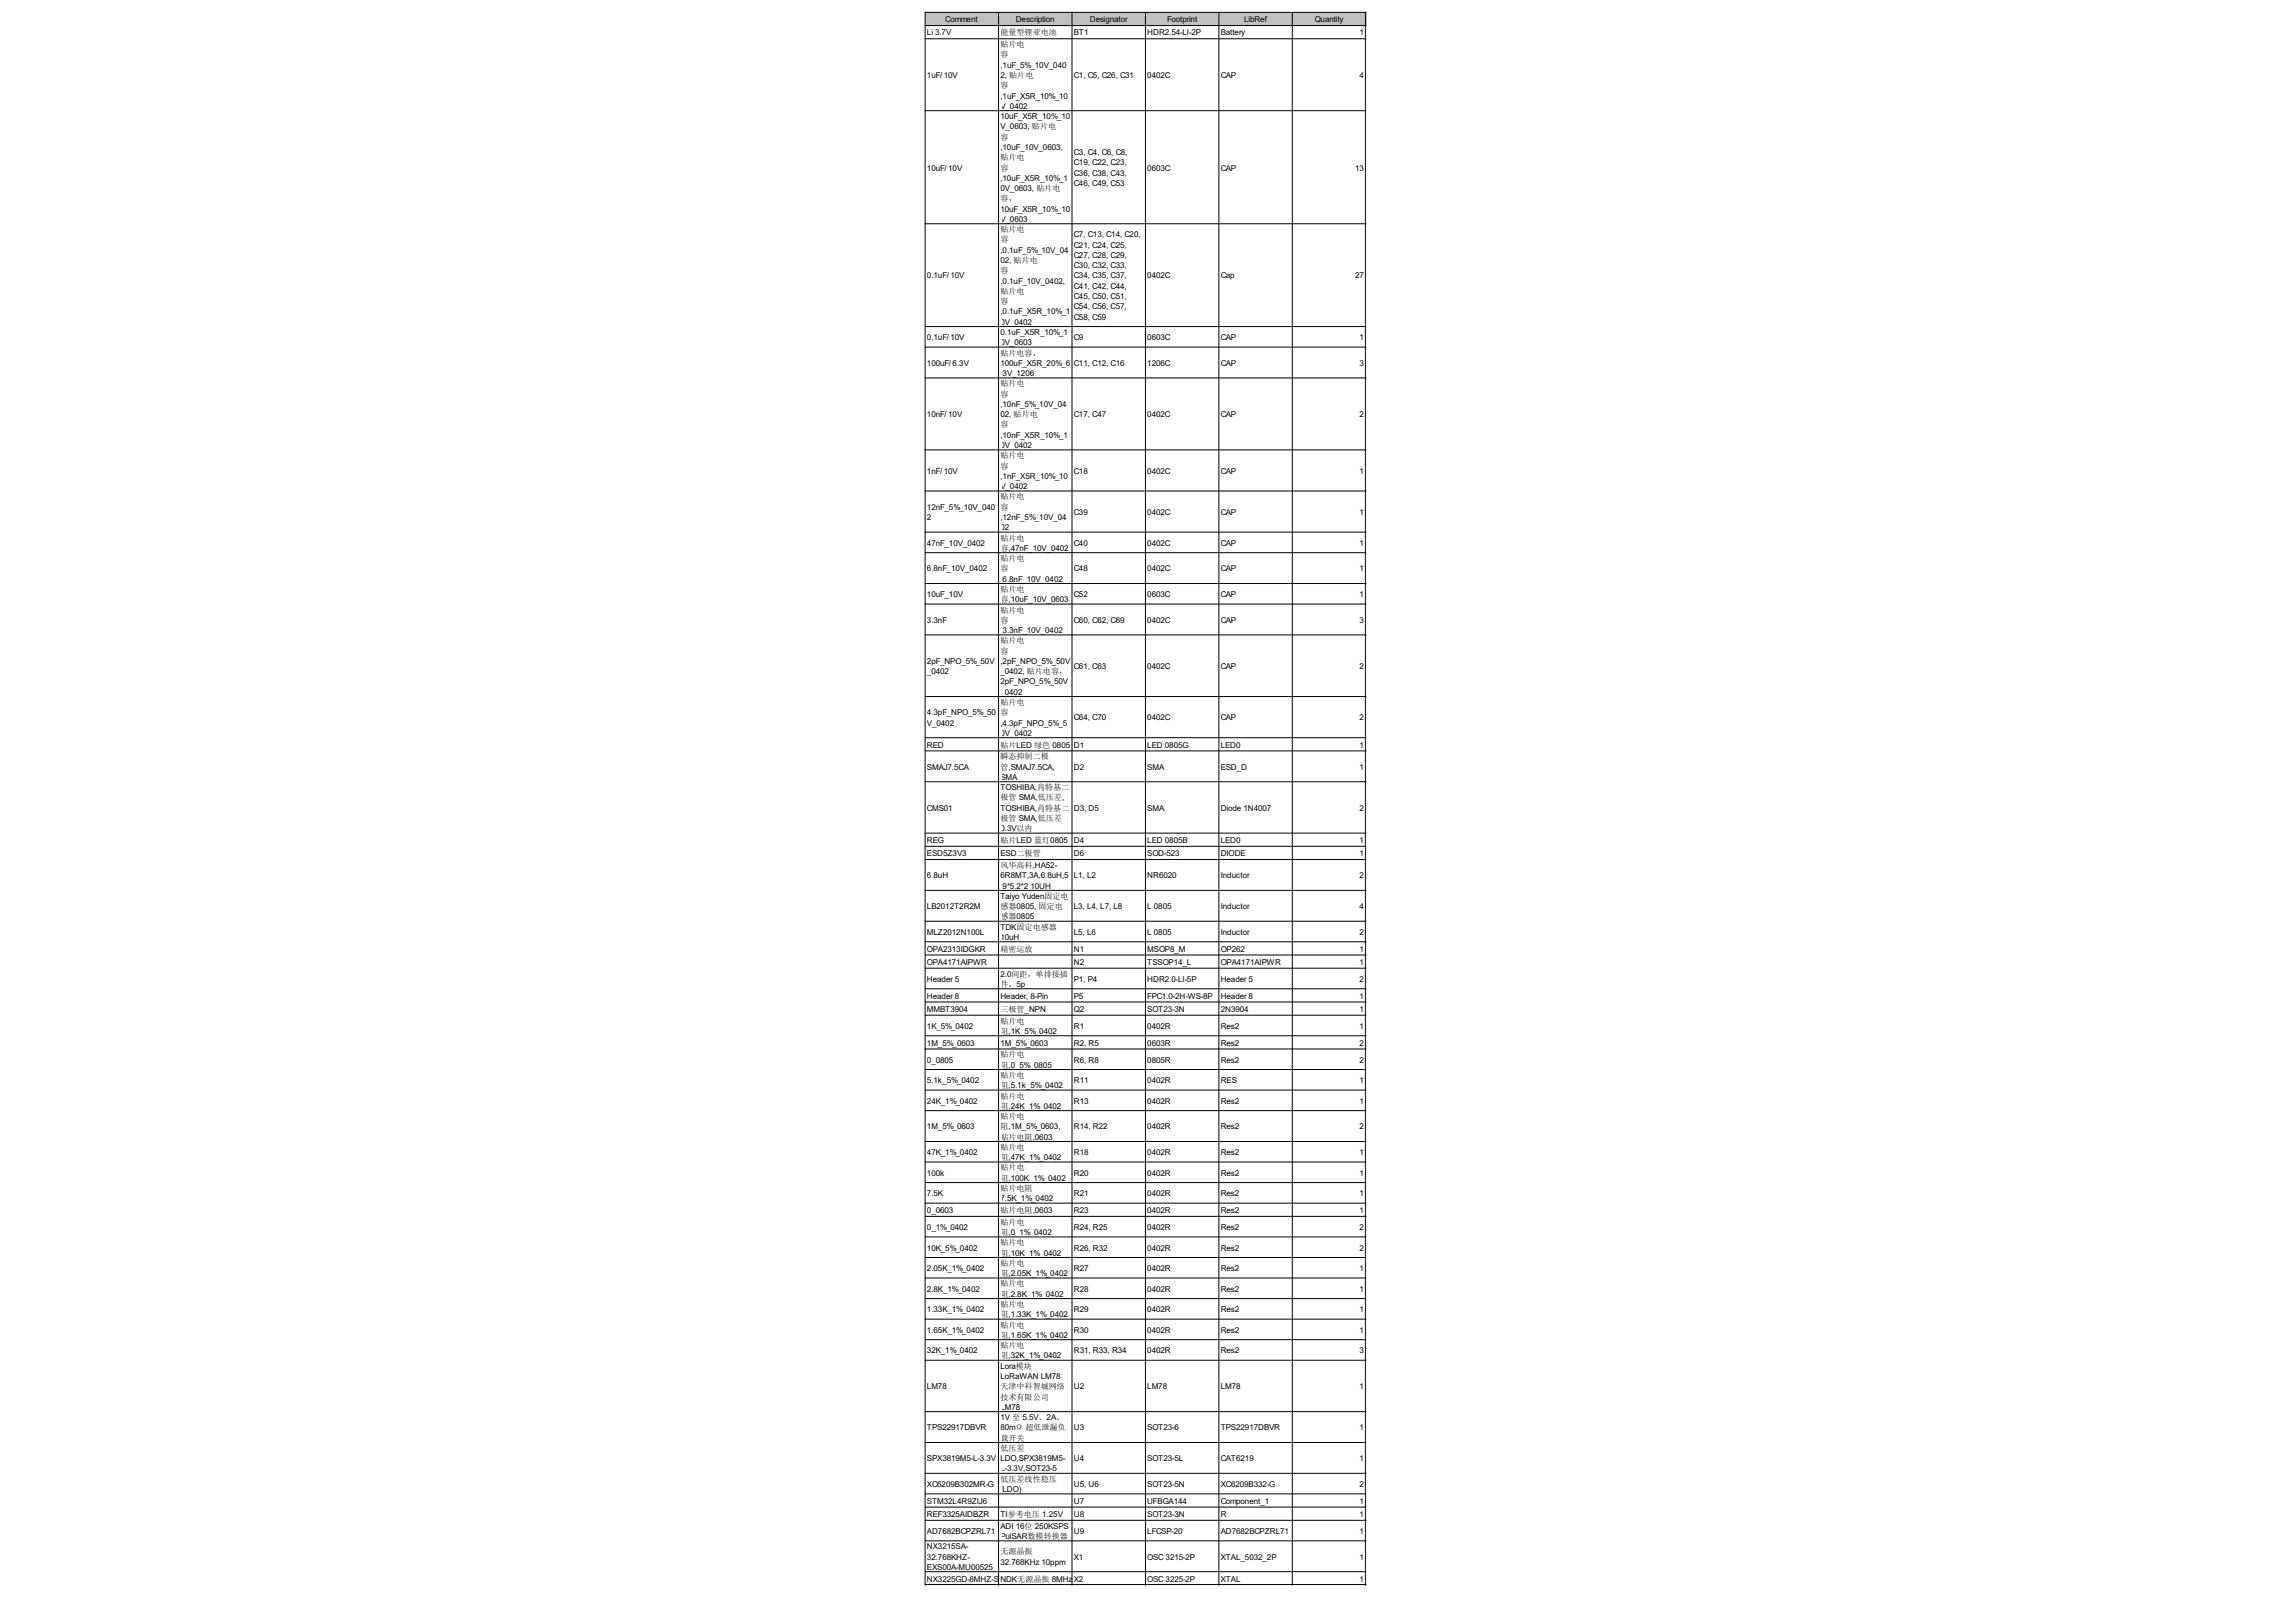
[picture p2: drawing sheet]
<svg xmlns="http://www.w3.org/2000/svg" width="289mm" height="202mm" viewBox="0 0 289 202" stroke-linecap="round" stroke-linejoin="round" font-family="sans-serif">
<defs><g id="words">
<g font-size="1">
<text x="116.7" y="4.5">Li 3.7V</text>
<text x="119" y="2.8">Comment</text>
<text x="125.9" y="4.5">能量型锂亚电池</text>
<text x="125.9" y="5.9">贴片电</text>
<text x="127.9" y="2.8">Description</text>
<text x="135.2" y="4.5">BT1</text>
<text x="137.2" y="2.8">Designator</text>
<text x="144.4" y="4.5">HDR2.54-LI-2P</text>
<text x="146.9" y="2.8">Footprint</text>
<text x="153.7" y="4.5">Battery</text>
<text x="156.6" y="2.8">LibRef</text>
<text x="165.5" y="2.8">Quantity</text>
<text x="171.2" y="4.5">1</text>
<text x="116.7" y="9.8">1uF/ 10V</text>
<text x="125.9" y="8.5">,1uF_5%_10V_040</text>
<text x="125.9" y="9.8">2, 贴片电</text>
<text x="125.9" y="7.2">容</text>
<text x="125.9" y="11.1">容</text>
<text x="135.2" y="9.8">C1, C5, C26, C31</text>
<text x="144.4" y="9.8">0402C</text>
<text x="153.7" y="9.8">CAP</text>
<text x="171.2" y="9.8">4</text>
<text x="125.9" y="12.4">,1uF_X5R_10%_10</text>
<text x="125.9" y="13.7">V_0402</text>
<text x="125.9" y="15">10uF_X5R_10%_10</text>
<text x="125.9" y="16.3">V_0603, 贴片电</text>
<text x="125.9" y="17.6">容</text>
<text x="116.7" y="21.5">10uF/ 10V</text>
<text x="125.9" y="18.9">,10uF_10V_0603,</text>
<text x="125.9" y="22.8">,10uF_X5R_10%_1</text>
<text x="125.9" y="20.2">贴片电</text>
<text x="125.9" y="21.5">容</text>
<text x="135.2" y="19.5">C3, C4, C6, C8,</text>
<text x="135.2" y="20.8">C19, C22, C23,</text>
<text x="135.2" y="22.1">C36, C38, C43,</text>
<text x="135.2" y="23.4">C46, C49, C53</text>
<text x="144.4" y="21.5">0603C</text>
<text x="153.7" y="21.5">CAP</text>
<text x="170.6" y="21.5">13</text>
<text x="125.9" y="24.1">0V_0603, 贴片电</text>
<text x="125.9" y="26.6">10uF_X5R_10%_10</text>
<text x="125.9" y="27.9">V_0603</text>
<text x="125.9" y="25.3">容，</text>
<text x="125.9" y="29.2">贴片电</text>
<text x="135.2" y="29.9">C7, C13, C14, C20,</text>
<text x="116.7" y="35">0.1uF/ 10V</text>
<text x="125.9" y="31.8">,0.1uF_5%_10V_04</text>
<text x="125.9" y="33.1">02, 贴片电</text>
<text x="125.9" y="35.7">,0.1uF_10V_0402,</text>
<text x="125.9" y="30.5">容</text>
<text x="125.9" y="34.4">容</text>
<text x="135.2" y="31.2">C21, C24, C25,</text>
<text x="135.2" y="32.5">C27, C28, C29,</text>
<text x="135.2" y="33.8">C30, C32, C33,</text>
<text x="135.2" y="35">C34, C35, C37,</text>
<text x="144.4" y="35">0402C</text>
<text x="153.7" y="35">Cap</text>
<text x="170.6" y="35">27</text>
<text x="125.9" y="39.6">,0.1uF_X5R_10%_1</text>
<text x="125.9" y="40.9">0V_0402</text>
<text x="125.9" y="37">贴片电</text>
<text x="125.9" y="38.3">容</text>
<text x="135.2" y="36.3">C41, C42, C44,</text>
<text x="135.2" y="37.6">C45, C50, C51,</text>
<text x="135.2" y="38.9">C54, C56, C57,</text>
<text x="135.2" y="40.2">C58, C59</text>
<text x="116.7" y="42.8">0.1uF/ 10V</text>
<text x="116.7" y="46">100uF/ 6.3V</text>
<text x="125.9" y="42.2">0.1uF_X5R_10%_1</text>
<text x="125.9" y="43.5">0V_0603</text>
<text x="125.9" y="46">100uF_X5R_20%_6</text>
<text x="125.9" y="47.3">.3V_1206</text>
<text x="125.9" y="44.8">贴片电容，</text>
<text x="135.2" y="42.8">C9</text>
<text x="135.2" y="46">C11, C12, C16</text>
<text x="144.4" y="42.8">0603C</text>
<text x="144.4" y="46">1206C</text>
<text x="153.7" y="42.8">CAP</text>
<text x="153.7" y="46">CAP</text>
<text x="171.2" y="42.8">1</text>
<text x="171.2" y="46">3</text>
<text x="116.7" y="52.5">10nF/ 10V</text>
<text x="125.9" y="51.2">,10nF_5%_10V_04</text>
<text x="125.9" y="52.5">02, 贴片电</text>
<text x="125.9" y="48.6">贴片电</text>
<text x="125.9" y="49.9">容</text>
<text x="125.9" y="53.8">容</text>
<text x="135.2" y="52.5">C17, C47</text>
<text x="144.4" y="52.5">0402C</text>
<text x="153.7" y="52.5">CAP</text>
<text x="171.2" y="52.5">2</text>
<text x="116.7" y="59.6">1nF/ 10V</text>
<text x="125.9" y="55.1">,10nF_X5R_10%_1</text>
<text x="125.9" y="56.4">0V_0402</text>
<text x="125.9" y="57.7">贴片电</text>
<text x="125.9" y="59">容</text>
<text x="135.2" y="59.6">C18</text>
<text x="144.4" y="59.6">0402C</text>
<text x="153.7" y="59.6">CAP</text>
<text x="171.2" y="59.6">1</text>
<text x="116.7" y="64.2">12nF_5%_10V_040</text>
<text x="116.7" y="65.5">2</text>
<text x="125.9" y="60.3">,1nF_X5R_10%_10</text>
<text x="125.9" y="61.6">V_0402</text>
<text x="125.9" y="65.5">,12nF_5%_10V_04</text>
<text x="125.9" y="62.9">贴片电</text>
<text x="125.9" y="64.2">容</text>
<text x="135.2" y="64.8">C39</text>
<text x="144.4" y="64.8">0402C</text>
<text x="153.7" y="64.8">CAP</text>
<text x="171.2" y="64.8">1</text>
<text x="116.7" y="68.7">47nF_10V_0402</text>
<text x="116.7" y="71.9">6.8nF_10V_0402</text>
<text x="125.9" y="66.7">02</text>
<text x="125.9" y="68">贴片电</text>
<text x="125.9" y="69.3">容,47nF_10V_0402</text>
<text x="125.9" y="70.6">贴片电</text>
<text x="125.9" y="71.9">容</text>
<text x="135.2" y="68.7">C40</text>
<text x="135.2" y="71.9">C48</text>
<text x="144.4" y="68.7">0402C</text>
<text x="144.4" y="71.9">0402C</text>
<text x="153.7" y="68.7">CAP</text>
<text x="153.7" y="71.9">CAP</text>
<text x="171.2" y="68.7">1</text>
<text x="171.2" y="71.9">1</text>
<text x="116.7" y="75.2">10uF_10V</text>
<text x="125.9" y="73.2">,6.8nF_10V_0402</text>
<text x="125.9" y="74.5">贴片电</text>
<text x="125.9" y="75.8">容,10uF_10V_0603</text>
<text x="125.9" y="77.1">贴片电</text>
<text x="135.2" y="75.2">C52</text>
<text x="144.4" y="75.2">0603C</text>
<text x="153.7" y="75.2">CAP</text>
<text x="171.2" y="75.2">1</text>
<text x="116.7" y="78.4">3.3nF</text>
<text x="116.7" y="83.6">2pF_NPO_5%_50V</text>
<text x="125.9" y="79.7">,3.3nF_10V_0402</text>
<text x="125.9" y="83.6">,2pF_NPO_5%_50V</text>
<text x="125.9" y="78.4">容</text>
<text x="125.9" y="81">贴片电</text>
<text x="125.9" y="82.3">容</text>
<text x="135.2" y="78.4">C60, C62, C69</text>
<text x="144.4" y="78.4">0402C</text>
<text x="153.7" y="78.4">CAP</text>
<text x="171.2" y="78.4">3</text>
<text x="116.7" y="84.9">_0402</text>
<text x="125.9" y="84.9">_0402, 贴片电容，</text>
<text x="125.9" y="86.2">2pF_NPO_5%_50V</text>
<text x="125.9" y="87.4">_0402</text>
<text x="125.9" y="88.7">贴片电</text>
<text x="135.2" y="84.2">C61, C63</text>
<text x="144.4" y="84.2">0402C</text>
<text x="153.7" y="84.2">CAP</text>
<text x="171.2" y="84.2">2</text>
<text x="116.7" y="90">4.3pF_NPO_5%_50</text>
<text x="116.7" y="91.3">V_0402</text>
<text x="116.7" y="94.1">RED</text>
<text x="125.9" y="91.3">,4.3pF_NPO_5%_5</text>
<text x="125.9" y="92.6">0V_0402</text>
<text x="125.9" y="90">容</text>
<text x="125.9" y="94.1">贴片LED 绿色 0805</text>
<text x="125.9" y="95.6">瞬态抑制二极</text>
<text x="135.2" y="90.7">C64, C70</text>
<text x="135.2" y="94.1">D1</text>
<text x="144.4" y="90.7">0402C</text>
<text x="144.4" y="94.1">LED 0805G</text>
<text x="153.7" y="90.7">CAP</text>
<text x="153.7" y="94.1">LED0</text>
<text x="171.2" y="90.7">2</text>
<text x="171.2" y="94.1">1</text>
<text x="116.7" y="96.9">SMAJ7.5CA</text>
<text x="125.9" y="98.2">SMA</text>
<text x="125.9" y="99.5">TOSHIBA,肖特基二</text>
<text x="125.9" y="96.9">管,SMAJ7.5CA,</text>
<text x="125.9" y="100.8">极管 SMA,低压差,</text>
<text x="135.2" y="96.9">D2</text>
<text x="144.4" y="96.9">SMA</text>
<text x="153.7" y="96.9">ESD_D</text>
<text x="171.2" y="96.9">1</text>
<text x="116.7" y="102">CMS01</text>
<text x="116.7" y="106.1">REG</text>
<text x="116.7" y="107.8">ESD5Z3V3</text>
<text x="125.9" y="102">TOSHIBA,肖特基二</text>
<text x="125.9" y="104.6">0.3V以内</text>
<text x="125.9" y="107.8">ESD二极管</text>
<text x="125.9" y="103.3">极管 SMA,低压差</text>
<text x="125.9" y="106.1">贴片LED 蓝灯0805</text>
<text x="135.2" y="102">D3, D5</text>
<text x="135.2" y="106.1">D4</text>
<text x="135.2" y="107.8">D6</text>
<text x="144.4" y="102">SMA</text>
<text x="144.4" y="106.1">LED 0805B</text>
<text x="144.4" y="107.8">SOD-523</text>
<text x="153.7" y="102">Diode 1N4007</text>
<text x="153.7" y="106.1">LED0</text>
<text x="153.7" y="107.8">DIODE</text>
<text x="171.2" y="102">2</text>
<text x="171.2" y="106.1">1</text>
<text x="171.2" y="107.8">1</text>
<text x="116.7" y="110.5">6.8uH</text>
<text x="125.9" y="110.5">6R8MT,3A,6.8uH,5</text>
<text x="125.9" y="111.8">.9*5.2*2</text>
<text x="125.9" y="113.1">Taiyo Yuden固定电</text>
<text x="125.9" y="109.3">风华高科,HA52-</text>
<text x="129.7" y="111.8">10UH</text>
<text x="135.2" y="110.5">L1, L2</text>
<text x="144.4" y="110.5">NR6020</text>
<text x="153.7" y="110.5">Inductor</text>
<text x="171.2" y="110.5">2</text>
<text x="116.7" y="114.4">LB2012T2R2M</text>
<text x="116.7" y="117.7">MLZ2012N100L</text>
<text x="116.7" y="119.8">OPA2313IDGKR</text>
<text x="125.9" y="117">TDK固定电感器</text>
<text x="125.9" y="118.3">10uH</text>
<text x="125.9" y="114.4">感器0805, 固定电</text>
<text x="125.9" y="115.7">感器0805</text>
<text x="125.9" y="119.8">精密运放</text>
<text x="135.2" y="114.4">L3, L4, L7, L8</text>
<text x="135.2" y="117.7">L5, L6</text>
<text x="135.2" y="119.8">N1</text>
<text x="144.4" y="114.4">L 0805</text>
<text x="144.4" y="117.7">L 0805</text>
<text x="144.4" y="119.8">MSOP8_M</text>
<text x="153.7" y="114.4">Inductor</text>
<text x="153.7" y="117.7">Inductor</text>
<text x="153.7" y="119.8">OP262</text>
<text x="171.2" y="114.4">4</text>
<text x="171.2" y="117.7">2</text>
<text x="171.2" y="119.8">1</text>
<text x="116.7" y="121.4">OPA4171AIPWR</text>
<text x="116.7" y="123.6">Header 5</text>
<text x="116.7" y="125.7">Header 8</text>
<text x="125.9" y="122.9">2.0间距，单排接插</text>
<text x="125.9" y="125.7">Header, 8-Pin</text>
<text x="125.9" y="124.2">件，5p</text>
<text x="135.2" y="121.4">N2</text>
<text x="135.2" y="123.6">P1, P4</text>
<text x="135.2" y="125.7">P5</text>
<text x="144.4" y="121.4">TSSOP14_L</text>
<text x="144.4" y="123.6">HDR2.0-LI-5P</text>
<text x="144.4" y="125.7">FPC1.0-2H-WS-8P</text>
<text x="153.7" y="121.4">OPA4171AIPWR</text>
<text x="153.7" y="123.6">Header 5</text>
<text x="153.7" y="125.7">Header 8</text>
<text x="171.2" y="121.4">1</text>
<text x="171.2" y="123.6">2</text>
<text x="171.2" y="125.7">1</text>
<text x="116.7" y="127.4">MMBT3904</text>
<text x="116.7" y="129.5">1K_5%_0402</text>
<text x="116.7" y="131.6">1M_5%_0603</text>
<text x="125.9" y="131.6">1M_5%_0603</text>
<text x="125.9" y="127.4">三极管_NPN</text>
<text x="125.9" y="128.8">贴片电</text>
<text x="125.9" y="130.1">阻,1K_5%_0402</text>
<text x="135.2" y="127.4">Q2</text>
<text x="135.2" y="129.5">R1</text>
<text x="135.2" y="131.6">R2, R5</text>
<text x="144.4" y="127.4">SOT23-3N</text>
<text x="144.4" y="129.5">0402R</text>
<text x="144.4" y="131.6">0603R</text>
<text x="153.7" y="127.4">2N3904</text>
<text x="153.7" y="129.5">Res2</text>
<text x="153.7" y="131.6">Res2</text>
<text x="171.2" y="127.4">1</text>
<text x="171.2" y="129.5">1</text>
<text x="171.2" y="131.6">2</text>
<text x="116.7" y="133.7">0_0805</text>
<text x="116.7" y="136.3">5.1k_5%_0402</text>
<text x="125.9" y="133.1">贴片电</text>
<text x="125.9" y="134.4">阻,0_5%_0805</text>
<text x="125.9" y="135.7">贴片电</text>
<text x="125.9" y="137">阻,5.1k_5%_0402</text>
<text x="135.2" y="133.7">R6, R8</text>
<text x="135.2" y="136.3">R11</text>
<text x="144.4" y="133.7">0805R</text>
<text x="144.4" y="136.3">0402R</text>
<text x="153.7" y="133.7">Res2</text>
<text x="153.7" y="136.3">RES</text>
<text x="171.2" y="133.7">2</text>
<text x="171.2" y="136.3">1</text>
<text x="116.7" y="138.9">24K_1%_0402</text>
<text x="116.7" y="142.1">1M_5%_0603</text>
<text x="125.9" y="138.3">贴片电</text>
<text x="125.9" y="139.6">阻,24K_1%_0402</text>
<text x="125.9" y="140.9">贴片电</text>
<text x="125.9" y="142.1">阻,1M_5%_0603,</text>
<text x="125.9" y="143.4">贴片电阻,0603</text>
<text x="135.2" y="138.9">R13</text>
<text x="135.2" y="142.1">R14, R22</text>
<text x="144.4" y="138.9">0402R</text>
<text x="144.4" y="142.1">0402R</text>
<text x="153.7" y="138.9">Res2</text>
<text x="153.7" y="142.1">Res2</text>
<text x="171.2" y="138.9">1</text>
<text x="171.2" y="142.1">2</text>
<text x="116.7" y="145.4">47K_1%_0402</text>
<text x="116.7" y="148">100k</text>
<text x="125.9" y="144.7">贴片电</text>
<text x="125.9" y="146">阻,47K_1%_0402</text>
<text x="125.9" y="147.3">贴片电</text>
<text x="125.9" y="148.6">阻,100K_1%_0402</text>
<text x="125.9" y="149.9">贴片电阻</text>
<text x="135.2" y="145.4">R18</text>
<text x="135.2" y="148">R20</text>
<text x="144.4" y="145.4">0402R</text>
<text x="144.4" y="148">0402R</text>
<text x="153.7" y="145.4">Res2</text>
<text x="153.7" y="148">Res2</text>
<text x="171.2" y="145.4">1</text>
<text x="171.2" y="148">1</text>
<text x="116.7" y="150.6">7.5K</text>
<text x="116.7" y="152.7">0_0603</text>
<text x="116.7" y="154.8">0_1%_0402</text>
<text x="125.9" y="151.2">7.5K_1%_0402</text>
<text x="125.9" y="152.7">贴片电阻,0603</text>
<text x="125.9" y="154.2">贴片电</text>
<text x="125.9" y="155.5">阻,0_1%_0402</text>
<text x="135.2" y="150.6">R21</text>
<text x="135.2" y="152.7">R23</text>
<text x="135.2" y="154.8">R24, R25</text>
<text x="144.4" y="150.6">0402R</text>
<text x="144.4" y="152.7">0402R</text>
<text x="144.4" y="154.8">0402R</text>
<text x="153.7" y="150.6">Res2</text>
<text x="153.7" y="152.7">Res2</text>
<text x="153.7" y="154.8">Res2</text>
<text x="171.2" y="150.6">1</text>
<text x="171.2" y="152.7">1</text>
<text x="171.2" y="154.8">2</text>
<text x="116.7" y="157.4">10K_5%_0402</text>
<text x="116.7" y="160">2.05K_1%_0402</text>
<text x="125.9" y="156.7">贴片电</text>
<text x="125.9" y="158">阻,10K_1%_0402</text>
<text x="125.9" y="159.3">贴片电</text>
<text x="125.9" y="160.6">阻,2.05K_1%_0402</text>
<text x="125.9" y="161.9">贴片电</text>
<text x="135.2" y="157.4">R26, R32</text>
<text x="135.2" y="160">R27</text>
<text x="144.4" y="157.4">0402R</text>
<text x="144.4" y="160">0402R</text>
<text x="153.7" y="157.4">Res2</text>
<text x="153.7" y="160">Res2</text>
<text x="171.2" y="157.4">2</text>
<text x="171.2" y="160">1</text>
<text x="116.7" y="162.6">2.8K_1%_0402</text>
<text x="116.7" y="165.2">1.33K_1%_0402</text>
<text x="116.7" y="167.7">1.65K_1%_0402</text>
<text x="125.9" y="163.2">阻,2.8K_1%_0402</text>
<text x="125.9" y="164.5">贴片电</text>
<text x="125.9" y="165.8">阻,1.33K_1%_0402</text>
<text x="125.9" y="167.1">贴片电</text>
<text x="135.2" y="162.6">R28</text>
<text x="135.2" y="165.2">R29</text>
<text x="135.2" y="167.7">R30</text>
<text x="144.4" y="162.6">0402R</text>
<text x="144.4" y="165.2">0402R</text>
<text x="144.4" y="167.7">0402R</text>
<text x="153.7" y="162.6">Res2</text>
<text x="153.7" y="165.2">Res2</text>
<text x="153.7" y="167.7">Res2</text>
<text x="171.2" y="162.6">1</text>
<text x="171.2" y="165.2">1</text>
<text x="171.2" y="167.7">1</text>
<text x="116.7" y="170.3">32K_1%_0402</text>
<text x="125.9" y="172.3">Lora模块</text>
<text x="125.9" y="173.6">LoRaWAN LM78</text>
<text x="125.9" y="168.4">阻,1.65K_1%_0402</text>
<text x="125.9" y="169.7">贴片电</text>
<text x="125.9" y="171">阻,32K_1%_0402</text>
<text x="135.2" y="170.3">R31, R33, R34</text>
<text x="144.4" y="170.3">0402R</text>
<text x="153.7" y="170.3">Res2</text>
<text x="171.2" y="170.3">3</text>
<text x="116.7" y="174.9">LM78</text>
<text x="125.9" y="177.4">LM78</text>
<text x="125.9" y="178.7">1V 至 5.5V、2A、</text>
<text x="125.9" y="174.9">天津中科智城网络</text>
<text x="125.9" y="176.2">技术有限公司</text>
<text x="135.2" y="174.9">U2</text>
<text x="144.4" y="174.9">LM78</text>
<text x="153.7" y="174.9">LM78</text>
<text x="171.2" y="174.9">1</text>
<text x="116.7" y="180">TPS22917DBVR</text>
<text x="116.7" y="183.9">SPX3819M5-L-3.3V</text>
<text x="125.9" y="180">80mΩ 超低泄漏负</text>
<text x="125.9" y="183.9">LDO,SPX3819M5-</text>
<text x="125.9" y="185.2">L-3.3V,SOT23-5</text>
<text x="125.9" y="181.3">载开关</text>
<text x="125.9" y="182.6">低压差</text>
<text x="135.2" y="180">U3</text>
<text x="135.2" y="183.9">U4</text>
<text x="144.4" y="180">SOT23-6</text>
<text x="144.4" y="183.9">SOT23-5L</text>
<text x="153.7" y="180">TPS22917DBVR</text>
<text x="153.7" y="183.9">CAT6219</text>
<text x="171.2" y="180">1</text>
<text x="171.2" y="183.9">1</text>
<text x="116.7" y="187.2">XC6209B302MR-G</text>
<text x="116.7" y="189.3">STM32L4R9ZIJ6</text>
<text x="116.7" y="190.9">REF3325AIDBZR</text>
<text x="125.9" y="187.8">(LDO)</text>
<text x="125.9" y="190.9">TI参考电压 1.25V</text>
<text x="125.9" y="186.5">低压差线性稳压</text>
<text x="135.2" y="187.2">U5, U6</text>
<text x="135.2" y="189.3">U7</text>
<text x="135.2" y="190.9">U8</text>
<text x="144.4" y="187.2">SOT23-5N</text>
<text x="144.4" y="189.3">UFBGA144</text>
<text x="144.4" y="190.9">SOT23-3N</text>
<text x="153.7" y="187.2">XC6209B332-G</text>
<text x="153.7" y="189.3">Component_1</text>
<text x="153.7" y="190.9">R</text>
<text x="171.2" y="187.2">2</text>
<text x="171.2" y="189.3">1</text>
<text x="171.2" y="190.9">1</text>
<text x="116.7" y="193.1">AD7682BCPZRL71</text>
<text x="116.7" y="195">NX3215SA-</text>
<text x="116.7" y="196.3">32.768KHZ-</text>
<text x="116.7" y="197.6">EXS00A-MU00525</text>
<text x="125.9" y="192.4">ADI 16位 250KSPS</text>
<text x="125.9" y="193.7">PulSAR数模转换器</text>
<text x="125.9" y="196.9">32.768KHz 10ppm</text>
<text x="125.9" y="195.7">无源晶振</text>
<text x="135.2" y="193.1">U9</text>
<text x="135.2" y="196.3">X1</text>
<text x="144.4" y="193.1">LFCSP-20</text>
<text x="144.4" y="196.3">OSC 3215-2P</text>
<text x="153.7" y="193.1">AD7682BCPZRL71</text>
<text x="153.7" y="196.3">XTAL_5032_2P</text>
<text x="171.2" y="193.1">1</text>
<text x="171.2" y="196.3">1</text>
<text x="116.7" y="199.1">NX3225GD-8MHZ-S</text>
<text x="125.8" y="199.1">TNDKRA-3</text>
<text x="126.4" y="199.1">D-C无源晶振 8MHz</text>
<text x="135.2" y="199.1">X2</text>
<text x="144.4" y="199.1">OSC 3225-2P</text>
<text x="153.7" y="199.1">XTAL</text>
<text x="171.2" y="199.1">1</text>
</g>
</g></defs>
<g fill="#c0c0c0">
<path d="M116.5 1.5h9.3v1.8h-9.3z" fill-rule="evenodd"/>
<path d="M125.7 1.5h9.3v1.8h-9.3z" fill-rule="evenodd"/>
<path d="M134.9 1.5h9.3v1.8h-9.3z" fill-rule="evenodd"/>
<path d="M144.2 1.5h9.3v1.8h-9.3z" fill-rule="evenodd"/>
<path d="M153.4 1.5h9.3v1.8h-9.3z" fill-rule="evenodd"/>
<path d="M162.6 1.5h9.4v1.8h-9.4z" fill-rule="evenodd"/>
</g>
<g fill="none" stroke="#000" stroke-width=".13">
<path d="M116.5 3.2h55.5M116.5 4.9h55.5M116.5 13.9h55.5M125.7 1.6v197.9M135 1.6v197.9M144.2 1.6v197.9M153.4 1.6v197.9M162.7 1.6v197.9M171.9 1.6v197.9M172 1.6h-55.5v197.9M116.5 28.2h55.5M116.5 41.1h55.5"/>
<path d="M116.5 43.7h55.5M116.5 47.6h55.5M116.5 56.6h55.5M116.5 61.8h55.5M116.5 67h55.5M116.5 69.6h55.5M116.5 73.4h55.5M116.5 76h55.5M116.5 79.9h55.5M116.5 87.7h55.5M116.5 92.8h55.5M116.5 94.5h55.5"/>
<path d="M116.5 98.4h55.5M116.5 104.9h55.5M116.5 106.5h55.5M116.5 108.2h55.5M116.5 112.1h55.5M116.5 116h55.5M116.5 118.5h55.5M116.5 120.2h55.5M116.5 121.9h55.5M116.5 124.5h55.5M116.5 126.1h55.5M116.5 127.8h55.5"/>
<path d="M116.5 130.4h55.5M116.5 132h55.5M116.5 134.6h55.5M116.5 137.2h55.5M116.5 139.8h55.5M116.5 143.7h55.5M116.5 146.3h55.5M116.5 148.8h55.5M116.5 151.4h55.5M116.5 153.1h55.5M116.5 155.7h55.5M116.5 158.3h55.5"/>
<path d="M116.5 160.9h55.5M116.5 163.4h55.5M116.5 166h55.5M116.5 168.6h55.5M116.5 171.2h55.5M116.5 177.7h55.5M116.5 181.6h55.5M116.5 185.4h55.5M116.5 188h55.5M116.5 189.7h55.5M116.5 191.4h55.5M116.5 193.9h55.5"/>
<path d="M116.5 197.8h55.5M116.5 199.4h55.5"/>
</g>
<use href="#words"/>
</svg>
